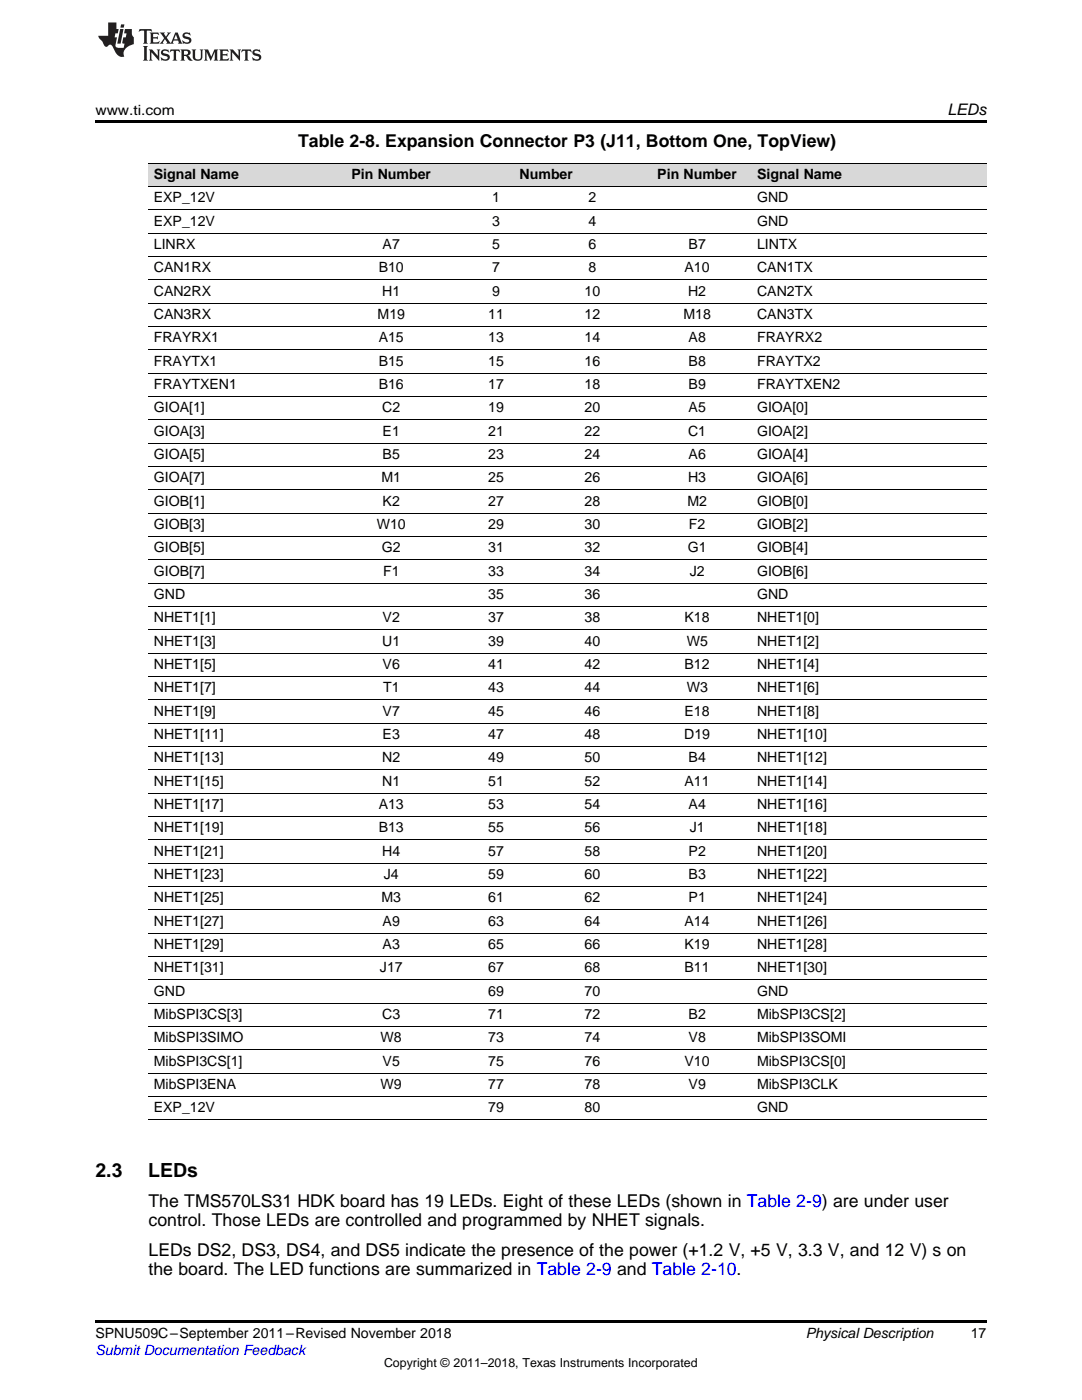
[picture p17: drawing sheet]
<svg xmlns="http://www.w3.org/2000/svg" width="216mm" height="279mm" viewBox="0 0 216 279" stroke-linecap="round" stroke-linejoin="round" font-family="sans-serif">
<defs><g id="words">
<g font-size="3.9">
<text x="19" y="234.8">2.3</text>
<text x="29.6" y="234.8">LEDs</text>
</g>
<g font-size="3.5">
<text x="59.5" y="29.3">Table 2-8. Expansion Connector P3 (J11, Bottom One, TopView)</text>
<text x="29.6" y="240.8">The TMS570LS31 HDK board has 19 LEDs. Eight of these LEDs (shown in Table 2-9) are under user</text>
<text x="29.6" y="244.7">control. Those LEDs are controlled and programmed by NHET signals.</text>
<text x="29.6" y="250.6">LEDs DS2, DS3, DS4, and DS5 indicate the presence of the power (+1.2 V, +5 V, 3.3 V, and 12 V) s on</text>
<text x="29.6" y="254.5">the board. The LED functions are summarized in Table 2-9 and Table 2-10.</text>
</g>
<text font-size="3.2" x="189.1" y="23">LEDs</text>
<g font-size="2.8">
<text x="19" y="23">www.ti.com</text>
<text x="30.7" y="35.7">Signal Name</text>
<text x="70.1" y="35.7">Pin Number</text>
<text x="103.7" y="35.7">Number</text>
<text x="131.2" y="35.7">Pin Number</text>
<text x="151.1" y="35.7">Signal Name</text>
<text x="30.7" y="40.4">EXP_12V</text>
<text x="98.2" y="40.4">1</text>
<text x="117.4" y="40.4">2</text>
<text x="151.1" y="40.4">GND</text>
<text x="30.7" y="45">EXP_12V</text>
<text x="98.2" y="45">3</text>
<text x="117.4" y="45">4</text>
<text x="151.1" y="45">GND</text>
<text x="30.7" y="49.7">LINRX</text>
<text x="76.3" y="49.7">A7</text>
<text x="98.2" y="49.7">5</text>
<text x="117.4" y="49.7">6</text>
<text x="137.4" y="49.7">B7</text>
<text x="151.1" y="49.7">LINTX</text>
<text x="30.7" y="54.4">CAN1RX</text>
<text x="30.7" y="59">CAN2RX</text>
<text x="75.6" y="54.4">B10</text>
<text x="76.3" y="59">H1</text>
<text x="98.2" y="54.4">7</text>
<text x="98.2" y="59">9</text>
<text x="116.6" y="59">10</text>
<text x="117.4" y="54.4">8</text>
<text x="136.6" y="54.4">A10</text>
<text x="137.3" y="59">H2</text>
<text x="151.1" y="54.4">CAN1TX</text>
<text x="151.1" y="59">CAN2TX</text>
<text x="30.7" y="63.7">CAN3RX</text>
<text x="75.4" y="63.7">M19</text>
<text x="97.4" y="63.7">11</text>
<text x="116.6" y="63.7">12</text>
<text x="136.4" y="63.7">M18</text>
<text x="151.1" y="63.7">CAN3TX</text>
<text x="30.7" y="68.3">FRAYRX1</text>
<text x="75.6" y="68.3">A15</text>
<text x="97.4" y="68.3">13</text>
<text x="116.6" y="68.3">14</text>
<text x="137.4" y="68.3">A8</text>
<text x="151.1" y="68.3">FRAYRX2</text>
<text x="30.7" y="73">FRAYTX1</text>
<text x="30.7" y="77.6">FRAYTXEN1</text>
<text x="75.6" y="73">B15</text>
<text x="75.6" y="77.6">B16</text>
<text x="97.4" y="73">15</text>
<text x="97.4" y="77.6">17</text>
<text x="116.6" y="73">16</text>
<text x="116.6" y="77.6">18</text>
<text x="137.4" y="73">B8</text>
<text x="137.4" y="77.6">B9</text>
<text x="151.1" y="73">FRAYTX2</text>
<text x="151.1" y="77.6">FRAYTXEN2</text>
<text x="30.7" y="82.3">GIOA[1]</text>
<text x="76.3" y="82.3">C2</text>
<text x="97.4" y="82.3">19</text>
<text x="116.6" y="82.3">20</text>
<text x="137.4" y="82.3">A5</text>
<text x="151.1" y="82.3">GIOA[0]</text>
<text x="30.7" y="87">GIOA[3]</text>
<text x="76.3" y="87">E1</text>
<text x="97.4" y="87">21</text>
<text x="116.6" y="87">22</text>
<text x="137.3" y="87">C1</text>
<text x="151.1" y="87">GIOA[2]</text>
<text x="30.7" y="91.6">GIOA[5]</text>
<text x="76.3" y="91.6">B5</text>
<text x="97.4" y="91.6">23</text>
<text x="116.6" y="91.6">24</text>
<text x="137.4" y="91.6">A6</text>
<text x="151.1" y="91.6">GIOA[4]</text>
<text x="30.7" y="96.3">GIOA[7]</text>
<text x="30.7" y="100.9">GIOB[1]</text>
<text x="76.1" y="96.3">M1</text>
<text x="76.3" y="100.9">K2</text>
<text x="97.4" y="96.3">25</text>
<text x="97.4" y="100.9">27</text>
<text x="116.6" y="96.3">26</text>
<text x="116.6" y="100.9">28</text>
<text x="137.2" y="100.9">M2</text>
<text x="137.3" y="96.3">H3</text>
<text x="151.1" y="96.3">GIOA[6]</text>
<text x="151.1" y="100.9">GIOB[0]</text>
<text x="30.7" y="105.6">GIOB[3]</text>
<text x="75.2" y="105.6">W10</text>
<text x="97.4" y="105.6">29</text>
<text x="116.6" y="105.6">30</text>
<text x="137.5" y="105.6">F2</text>
<text x="151.1" y="105.6">GIOB[2]</text>
<text x="30.7" y="110.2">GIOB[5]</text>
<text x="76.2" y="110.2">G2</text>
<text x="97.4" y="110.2">31</text>
<text x="116.6" y="110.2">32</text>
<text x="137.2" y="110.2">G1</text>
<text x="151.1" y="110.2">GIOB[4]</text>
<text x="30.7" y="114.9">GIOB[7]</text>
<text x="30.7" y="119.6">GND</text>
<text x="76.4" y="114.9">F1</text>
<text x="97.4" y="114.9">33</text>
<text x="97.4" y="119.6">35</text>
<text x="116.6" y="114.9">34</text>
<text x="116.6" y="119.6">36</text>
<text x="137.6" y="114.9">J2</text>
<text x="151.1" y="114.9">GIOB[6]</text>
<text x="151.1" y="119.6">GND</text>
<text x="30.7" y="124.2">NHET1[1]</text>
<text x="76.3" y="124.2">V2</text>
<text x="97.4" y="124.2">37</text>
<text x="116.6" y="124.2">38</text>
<text x="136.6" y="124.2">K18</text>
<text x="151.1" y="124.2">NHET1[0]</text>
<text x="30.7" y="128.9">NHET1[3]</text>
<text x="76.3" y="128.9">U1</text>
<text x="97.4" y="128.9">39</text>
<text x="116.6" y="128.9">40</text>
<text x="137" y="128.9">W5</text>
<text x="151.1" y="128.9">NHET1[2]</text>
<text x="30.7" y="133.5">NHET1[5]</text>
<text x="76.3" y="133.5">V6</text>
<text x="97.4" y="133.5">41</text>
<text x="116.6" y="133.5">42</text>
<text x="136.6" y="133.5">B12</text>
<text x="151.1" y="133.5">NHET1[4]</text>
<text x="30.7" y="138.2">NHET1[7]</text>
<text x="30.7" y="142.8">NHET1[9]</text>
<text x="76.3" y="142.8">V7</text>
<text x="76.4" y="138.2">T1</text>
<text x="97.4" y="138.2">43</text>
<text x="97.4" y="142.8">45</text>
<text x="116.6" y="138.2">44</text>
<text x="116.6" y="142.8">46</text>
<text x="136.6" y="142.8">E18</text>
<text x="137" y="138.2">W3</text>
<text x="151.1" y="138.2">NHET1[6]</text>
<text x="151.1" y="142.8">NHET1[8]</text>
<text x="30.7" y="147.5">NHET1[11]</text>
<text x="76.3" y="147.5">E3</text>
<text x="97.4" y="147.5">47</text>
<text x="116.6" y="147.5">48</text>
<text x="136.5" y="147.5">D19</text>
<text x="151.1" y="147.5">NHET1[10]</text>
<text x="30.7" y="152.2">NHET1[13]</text>
<text x="76.3" y="152.2">N2</text>
<text x="97.4" y="152.2">49</text>
<text x="116.6" y="152.2">50</text>
<text x="137.4" y="152.2">B4</text>
<text x="151.1" y="152.2">NHET1[12]</text>
<text x="30.7" y="156.8">NHET1[15]</text>
<text x="30.7" y="161.5">NHET1[17]</text>
<text x="75.6" y="161.5">A13</text>
<text x="76.3" y="156.8">N1</text>
<text x="97.4" y="156.8">51</text>
<text x="97.4" y="161.5">53</text>
<text x="116.6" y="156.8">52</text>
<text x="116.6" y="161.5">54</text>
<text x="136.6" y="156.8">A11</text>
<text x="137.4" y="161.5">A4</text>
<text x="151.1" y="156.8">NHET1[14]</text>
<text x="151.1" y="161.5">NHET1[16]</text>
<text x="30.7" y="166.1">NHET1[19]</text>
<text x="75.6" y="166.1">B13</text>
<text x="97.4" y="166.1">55</text>
<text x="116.6" y="166.1">56</text>
<text x="137.6" y="166.1">J1</text>
<text x="151.1" y="166.1">NHET1[18]</text>
<text x="30.7" y="170.8">NHET1[21]</text>
<text x="76.3" y="170.8">H4</text>
<text x="97.4" y="170.8">57</text>
<text x="116.6" y="170.8">58</text>
<text x="137.4" y="170.8">P2</text>
<text x="151.1" y="170.8">NHET1[20]</text>
<text x="30.7" y="175.4">NHET1[23]</text>
<text x="76.6" y="175.4">J4</text>
<text x="97.4" y="175.4">59</text>
<text x="116.6" y="175.4">60</text>
<text x="137.4" y="175.4">B3</text>
<text x="151.1" y="175.4">NHET1[22]</text>
<text x="30.7" y="180.1">NHET1[25]</text>
<text x="30.7" y="184.7">NHET1[27]</text>
<text x="76.1" y="180.1">M3</text>
<text x="76.3" y="184.7">A9</text>
<text x="97.4" y="180.1">61</text>
<text x="97.4" y="184.7">63</text>
<text x="116.6" y="180.1">62</text>
<text x="116.6" y="184.7">64</text>
<text x="136.6" y="184.7">A14</text>
<text x="137.4" y="180.1">P1</text>
<text x="151.1" y="180.1">NHET1[24]</text>
<text x="151.1" y="184.7">NHET1[26]</text>
<text x="30.7" y="189.4">NHET1[29]</text>
<text x="76.3" y="189.4">A3</text>
<text x="97.4" y="189.4">65</text>
<text x="116.6" y="189.4">66</text>
<text x="136.6" y="189.4">K19</text>
<text x="151.1" y="189.4">NHET1[28]</text>
<text x="30.7" y="194.1">NHET1[31]</text>
<text x="75.8" y="194.1">J17</text>
<text x="97.4" y="194.1">67</text>
<text x="116.6" y="194.1">68</text>
<text x="136.6" y="194.1">B11</text>
<text x="151.1" y="194.1">NHET1[30]</text>
<text x="30.7" y="198.7">GND</text>
<text x="30.7" y="203.4">MibSPI3CS[3]</text>
<text x="76.3" y="203.4">C3</text>
<text x="97.4" y="198.7">69</text>
<text x="97.4" y="203.4">71</text>
<text x="116.6" y="198.7">70</text>
<text x="116.6" y="203.4">72</text>
<text x="137.4" y="203.4">B2</text>
<text x="151.1" y="198.7">GND</text>
<text x="151.1" y="203.4">MibSPI3CS[2]</text>
<text x="30.7" y="208">MibSPI3SIMO</text>
<text x="76" y="208">W8</text>
<text x="97.4" y="208">73</text>
<text x="116.6" y="208">74</text>
<text x="137.4" y="208">V8</text>
<text x="151.1" y="208">MibSPI3SOMI</text>
<text x="30.7" y="212.7">MibSPI3CS[1]</text>
<text x="76.3" y="212.7">V5</text>
<text x="97.4" y="212.7">75</text>
<text x="116.6" y="212.7">76</text>
<text x="136.6" y="212.7">V10</text>
<text x="151.1" y="212.7">MibSPI3CS[0]</text>
<text x="30.7" y="217.3">MibSPI3ENA</text>
<text x="76" y="217.3">W9</text>
<text x="97.4" y="217.3">77</text>
<text x="116.6" y="217.3">78</text>
<text x="137.4" y="217.3">V9</text>
<text x="151.1" y="217.3">MibSPI3CLK</text>
<text x="30.7" y="222">EXP_12V</text>
<text x="97.4" y="222">79</text>
<text x="116.6" y="222">80</text>
<text x="151.1" y="222">GND</text>
<text x="19" y="267.1">SPNU509C–September 2011–Revised November 2018</text>
<text x="160.8" y="267.1">Physical Description</text>
<text x="193.7" y="267">17</text>
</g>
<text font-size="2.8" fill="#00f" x="19" y="270.4">Submit Documentation Feedback</text>
<text font-size="2.5" x="76.6" y="272.7">Copyright © 2011–2018, Texas Instruments Incorporated</text>
</g></defs>
<g fill="#d8d8d8">
<path d="M29.6 32.6h36.8v4.7h-36.8z"/>
<path d="M66.4 32.6h23.4v4.7h-23.4z"/>
<path d="M89.8 32.6h18.4v4.7h-18.4z"/>
<path d="M108.2 32.6h20.1v4.7h-20.1z"/>
<path d="M128.3 32.6h21.7v4.7h-21.7z"/>
<path d="M150 32.6h46.8v4.7h-46.8z"/>
</g>
<path d="M19 24h177.8v.6h-177.8zM19 263.5h177.8v.6h-177.8z" fill="#000"/>
<g fill="none" stroke="#000" stroke-width=".2">
<path d="M29.6 37.2h167.2M29.6 32.6h167.2M29.6 55.9h167.2M29.6 51.2h167.2M29.6 46.5h167.2M29.6 41.9h167.2M29.6 79.1h167.2M29.6 74.5h167.2M29.6 69.8h167.2M29.6 65.2h167.2M29.6 60.5h167.2M29.6 97.8h167.2"/>
<path d="M29.6 93.1h167.2M29.6 88.5h167.2M29.6 83.8h167.2M29.6 116.4h167.2M29.6 111.7h167.2M29.6 107.1h167.2M29.6 102.4h167.2M29.6 139.7h167.2M29.6 135h167.2M29.6 130.4h167.2M29.6 125.7h167.2M29.6 121.1h167.2"/>
<path d="M29.6 158.3h167.2M29.6 153.7h167.2M29.6 149h167.2M29.6 144.3h167.2M29.6 176.9h167.2M29.6 172.3h167.2M29.6 167.6h167.2M29.6 163h167.2M29.6 195.6h167.2M29.6 190.9h167.2M29.6 186.2h167.2M29.6 181.6h167.2"/>
<path d="M29.6 218.8h167.2M29.6 214.2h167.2M29.6 209.5h167.2M29.6 204.9h167.2M29.6 200.2h167.2M29.6 223.5h167.2"/>
</g>
<g fill="#231f20">
<path d="M27.8 5.8l-.1 .6 .5-.3h.5l.1 .2v2.1l-.3 .3h1l-.2-.3v-2.1v-.2h.6l.4 .3-.1-.6zM29.9 6.5l.2 .4v1.5l-.2 .3h1.8l.1-.5a1.04 1.04 0 0 1-1.2 .1v-.6h.5l.4 .2v-.7l-.4 .2h-.5v-.6h.8l.3 .2-.1-.5zM31.9 6.5l.9 1.1-1 1.1h.9l-.2-.2 .4-.7 .5 .7-.2 .2h1.5l-.2-.2 .1-.4h.9l.2 .4-.2 .2h.9l-.2-.3-.7-1.9h-.5l-.9 2.1-.8-1.1 .8-1h-.8l.2 .3-.4 .5-.4-.6 .2-.2zM35.1 6.9l.4 .9h-.8zM36.6 6.6a.63 .63 0 0 0-.2 .7 .63 .63 0 0 0 .6 .4l.6 .2 .2 .2a.75 .75 0 0 1-.8 .4 .75 .75 0 0 1-.6-.5l.1 .7 .2-.1a1.11 1.11 0 0 0 1.5-.5 1.13 1.13 0 0 0-1.3-.9v-.3a1.04 1.04 0 0 1 1.1 .2l-.1-.6-.2 .1-.5-.1zM28.5 9.2l.3 .3v2.2l-.3 .4h1l-.2-.4v-2.2l.2-.3zM29.7 9.9l.2 .3v1.5l-.2 .4h.7l-.2-.4v-1.3l1.6 1.7v-1.9l.2-.3h-.7l.2 .3v.9l-1.1-1.2zM32.3 10a.62 .62 0 0 0-.2 .7 .62 .62 0 0 0 .6 .4l.6 .2 .2 .2a.76 .76 0 0 1-.8 .4 .76 .76 0 0 1-.6-.5l.1 .7 .2-.1a1.11 1.11 0 0 0 1.5-.6 1.13 1.13 0 0 0-1.3-.8v-.3a1.04 1.04 0 0 1 1.1 .1l-.1-.5-.2 .1-.5-.2zM34 9.9l-.1 .6a.61 .61 0 0 1 .7-.3l.1 1.5-.3 .4h1l-.3-.4 .1-1.5a.63 .63 0 0 1 .7 .3l-.1-.6zM36 9.9l.2 .3v1.5l-.2 .4h.9l-.2-.2v-.7l.6 .2a.76 .76 0 0 0 1.1 .6l-1-.9a.58 .58 0 0 0 .6-.6 .58 .58 0 0 0-.5-.6zM36.7 10.2l.1-.1a.45 .45 0 0 1 .6 .1 .45 .45 0 0 1 .1 .5l-.8 .2zM38.2 9.9l.2 .2a2.17 2.17 0 0 0 .4 1.9 .99 .99 0 0 0 1.6-.7v-1.1l.2-.3h-.7l.1 .2a1.92 1.92 0 0 1-.1 1.7 .6 .6 0 0 1-1-.5v-1.1l.2-.3zM40.7 9.9l.2 .3v1.5l-.2 .4h.7l-.2-.4v-1.4l.8 1.8 .9-1.8v1.4l-.2 .4h.9l-.3-.4v-1.5l.3-.3h-.8l-.6 1.4-.7-1.4zM43.7 9.9l.3 .3v1.5l-.3 .4h1.9l.1-.6a1.04 1.04 0 0 1-1.3 .2v-.6h.6l.4 .1v-.6l-.4 .2h-.6l.1-.6h.7l.4 .2-.1-.5zM45.8 9.9l.2 .3v1.5l-.2 .4h.8l-.3-.4v-1.3l1.6 1.7v-1.9l.2-.3h-.7l.2 .3v.9l-1.1-1.2zM48.3 9.9l-.1 .6a.61 .61 0 0 1 .7-.3v1.5l-.2 .4h.9l-.2-.4v-1.5a.63 .63 0 0 1 .8 .3l-.1-.6zM50.6 10a.62 .62 0 0 0-.2 .7 .62 .62 0 0 0 .6 .4l.6 .2 .1 .2a.76 .76 0 0 1-.7 .4 .76 .76 0 0 1-.6-.5l.1 .7 .1-.1a1.11 1.11 0 0 0 1.5-.6 1.13 1.13 0 0 0-1.2-.8l-.1-.3a1.04 1.04 0 0 1 1.2 .1l-.2-.5-.1 .1-.5-.2z"/>
<path d="M21.6 4.5v2.6h-2l.1 .4 .8 .9a.91 .91 0 0 0 .9 .9 .56 .56 0 0 1 .5-.4 .56 .56 0 0 1 .5 .3l.4 .8a1.53 1.53 0 0 0 2 1.3 1.54 1.54 0 0 1 1-2.1l.9-.4-.1-1.4a1.52 1.52 0 0 1-.3-1.6h-1.4l-.1 .9h.5l-.2 .8h-.5l-.2 .9v.2l.4 .1-.1 .9a1.93 1.93 0 0 1-1.6-.3l.2-1.8h-.4l.1-.8h.5l.2-.9h-.5v-1.3zM24 5.8l-.6 2.9h.7l.5-2.9zM24.2 4.9l-.2 .6h.7l.1-.6z"/>
</g>
<use href="#words"/>
</svg>
